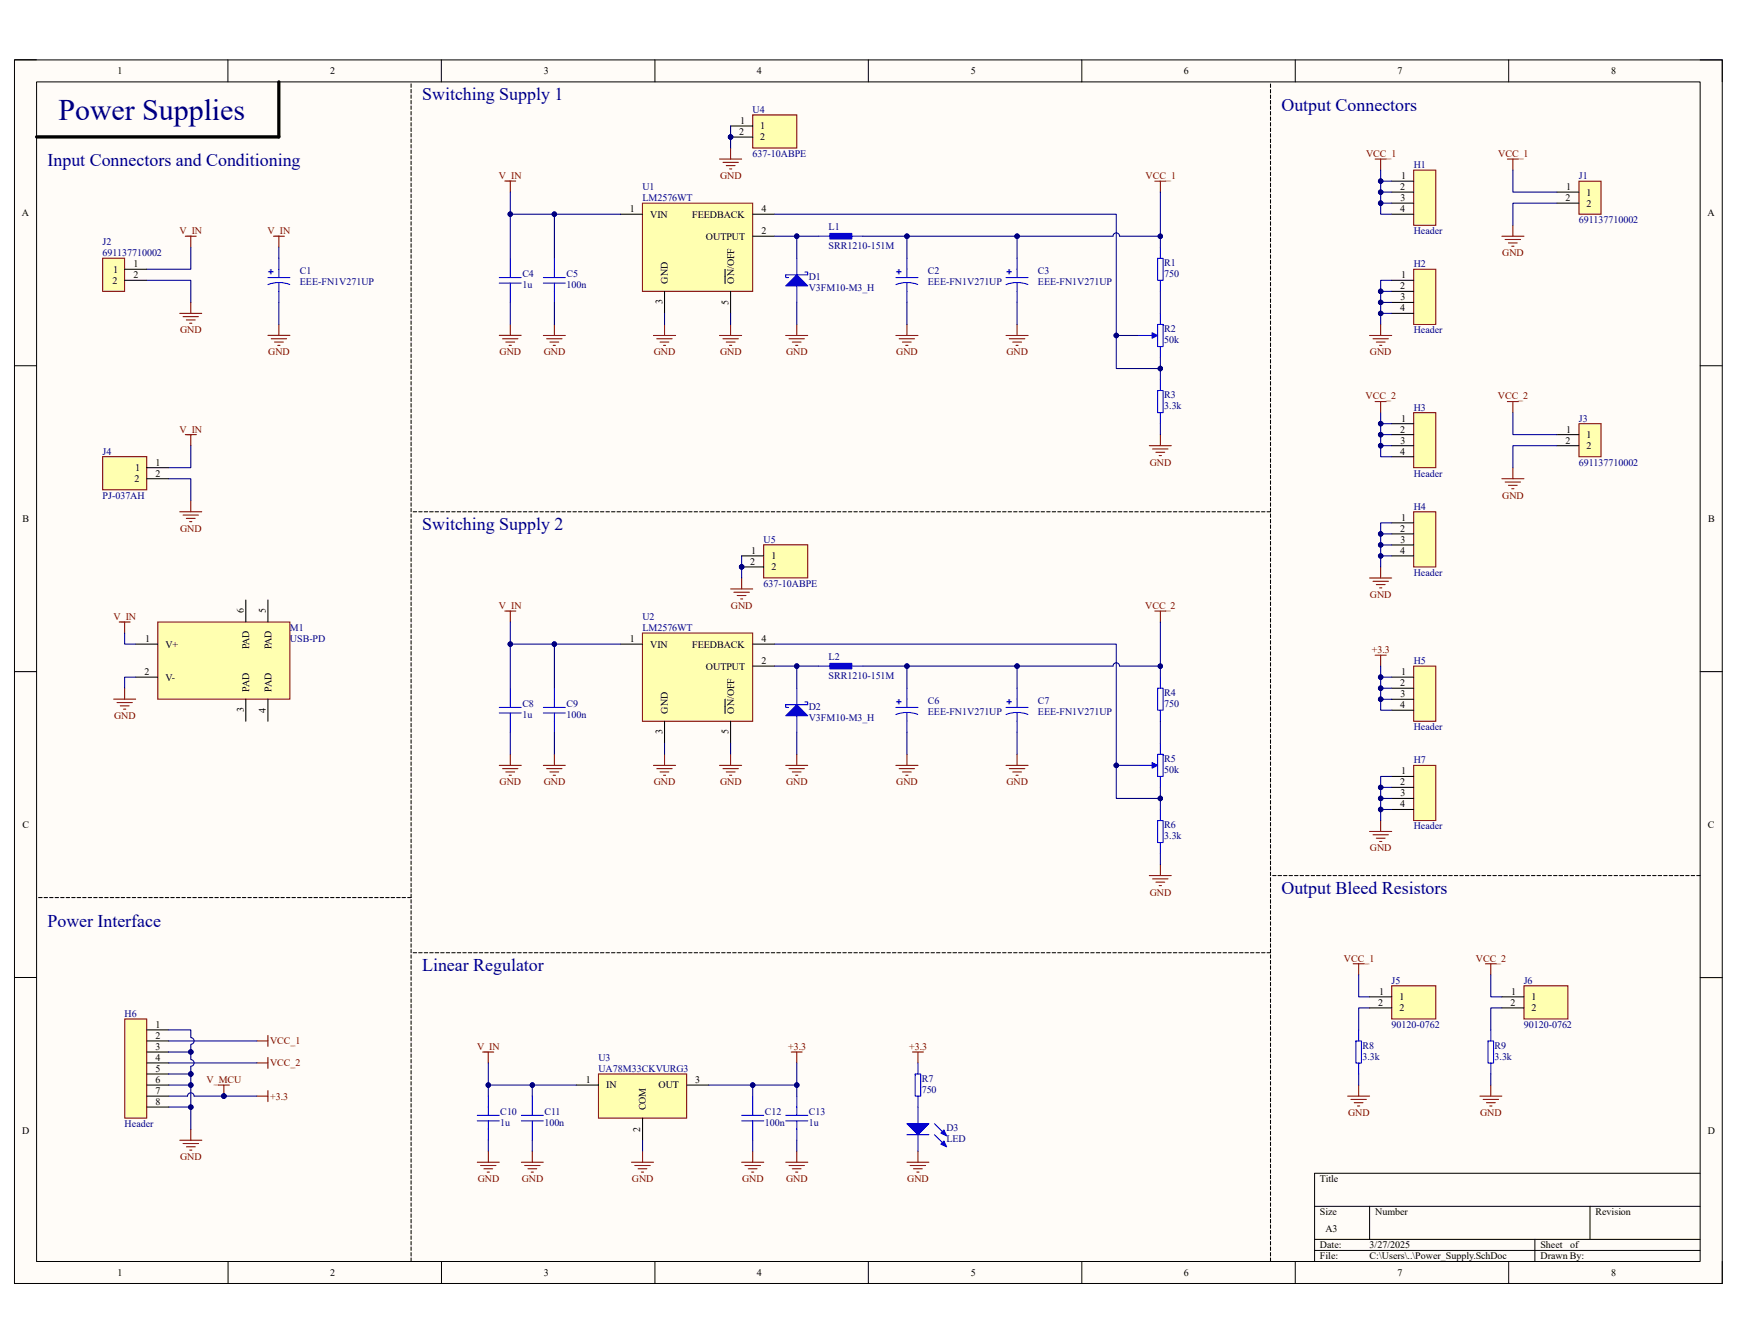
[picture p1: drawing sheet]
<svg xmlns="http://www.w3.org/2000/svg" width="279mm" height="216mm" viewBox="0 0 279 216" stroke-linecap="round" stroke-linejoin="round" font-family="sans-serif">
<defs><g id="words">
<text font-size="4.8" fill="#000080" x="9.4" y="19.2">Power Supplies</text>
<g font-size="2.9" fill="#000080">
<text x="67.9" y="16.1">Switching Supply 1</text>
<text x="206.1" y="17.9">Output Connectors</text>
<text x="7.6" y="26.7">Input Connectors and Conditioning</text>
<text x="67.9" y="85.2">Switching Supply 2</text>
<text x="206.1" y="143.7">Output Bleed Resistors</text>
<text x="7.6" y="149">Power Interface</text>
<text x="67.9" y="156.1">Linear Regulator</text>
</g>
<g font-size="2.1" fill="#00f">
<text x="43" y="44.4">+</text>
<text x="144" y="44.4">+</text>
<text x="161.8" y="44.4">+</text>
<text x="144" y="113.5">+</text>
<text x="161.8" y="113.5">+</text>
</g>
<g font-size="1.6">
<text x="18.9" y="11.9">1</text>
<text x="53.1" y="11.9">2</text>
<text x="87.5" y="11.9">3</text>
<text x="121.8" y="11.9">4</text>
<text x="156.1" y="11.9">5</text>
<text x="190.4" y="11.9">6</text>
<text x="224.8" y="11.9">7</text>
<text x="259.1" y="11.9">8</text>
<text x="118.9" y="21.7">2</text>
<text x="119" y="19.9">1</text>
<text x="122.3" y="20.8">1</text>
<text x="122.3" y="22.6">2</text>
<text x="225.4" y="28.8">1</text>
<text x="3.5" y="34.8">A</text>
<text x="101.3" y="34.1">1</text>
<text x="104.6" y="35">VIN</text>
<text x="111.4" y="35">FEEDBACK</text>
<text x="122.5" y="34.1">4</text>
<text x="225.2" y="30.5">2</text>
<text x="225.2" y="34.1">4</text>
<text x="225.3" y="32.3">3</text>
<text x="251.8" y="32.3">2</text>
<text x="251.9" y="30.5">1</text>
<text x="255.2" y="31.4">1</text>
<text x="255.2" y="33.2">2</text>
<text x="274.7" y="34.8">A</text>
<text x="113.6" y="38.5">OUTPUT</text>
<text x="122.5" y="37.6">2</text>
<text x="18.1" y="45.6">2</text>
<text x="18.2" y="43.8">1</text>
<text x="21.5" y="42.9">1</text>
<text x="21.5" y="44.7">2</text>
<text x="107.4" y="45.6" transform="rotate(-90 107.4 45.6)">GND</text>
<text x="118.1" y="45.6" transform="rotate(-90 118.1 45.6)">ON/OFF</text>
<text x="225.2" y="46.5">2</text>
<text x="225.4" y="44.7">1</text>
<text x="106.6" y="48.9" transform="rotate(-90 106.6 48.9)">3</text>
<text x="117.2" y="49" transform="rotate(-90 117.2 49)">5</text>
<text x="225.2" y="50">4</text>
<text x="225.3" y="48.3">3</text>
<text x="225.2" y="69.5">2</text>
<text x="225.3" y="71.3">3</text>
<text x="225.4" y="67.8">1</text>
<text x="251.8" y="71.3">2</text>
<text x="251.9" y="69.5">1</text>
<text x="255.2" y="70.4">1</text>
<text x="21.6" y="77.5">2</text>
<text x="21.8" y="75.7">1</text>
<text x="25" y="76.6">2</text>
<text x="25" y="74.8">1</text>
<text x="225.2" y="73.1">4</text>
<text x="255.2" y="72.2">2</text>
<text x="3.6" y="83.9">B</text>
<text x="225.4" y="83.7">1</text>
<text x="274.7" y="83.9">B</text>
<text x="120.8" y="89">1</text>
<text x="124.1" y="89.9">1</text>
<text x="225.2" y="85.5">2</text>
<text x="225.2" y="89">4</text>
<text x="225.3" y="87.3">3</text>
<text x="120.7" y="90.8">2</text>
<text x="124.1" y="91.7">2</text>
<text x="39.2" y="98.6" transform="rotate(-90 39.2 98.6)">6</text>
<text x="42.8" y="98.6" transform="rotate(-90 42.8 98.6)">5</text>
<text x="23.3" y="103.2">1</text>
<text x="26.6" y="104.1">V+</text>
<text x="40.1" y="104.4" transform="rotate(-90 40.1 104.4)">PAD</text>
<text x="43.6" y="104.4" transform="rotate(-90 43.6 104.4)">PAD</text>
<text x="101.3" y="103.2">1</text>
<text x="104.6" y="104.1">VIN</text>
<text x="111.4" y="104.1">FEEDBACK</text>
<text x="113.6" y="107.6">OUTPUT</text>
<text x="122.5" y="106.7">2</text>
<text x="122.5" y="103.2">4</text>
<text x="23.2" y="108.5">2</text>
<text x="26.6" y="109.4">V-</text>
<text x="40.1" y="111.2" transform="rotate(-90 40.1 111.2)">PAD</text>
<text x="43.6" y="111.2" transform="rotate(-90 43.6 111.2)">PAD</text>
<text x="225.2" y="110.3">2</text>
<text x="225.2" y="113.8">4</text>
<text x="225.3" y="112.1">3</text>
<text x="225.4" y="108.5">1</text>
<text x="39.2" y="114.5" transform="rotate(-90 39.2 114.5)">3</text>
<text x="42.8" y="114.6" transform="rotate(-90 42.8 114.6)">4</text>
<text x="106.6" y="118" transform="rotate(-90 106.6 118)">3</text>
<text x="107.4" y="114.7" transform="rotate(-90 107.4 114.7)">GND</text>
<text x="117.2" y="118.1" transform="rotate(-90 117.2 118.1)">5</text>
<text x="118.1" y="114.7" transform="rotate(-90 118.1 114.7)">ON/OFF</text>
<text x="225.4" y="124.5">1</text>
<text x="225.2" y="126.2">2</text>
<text x="225.2" y="129.8">4</text>
<text x="225.3" y="128">3</text>
<text x="3.6" y="133.1">C</text>
<text x="274.7" y="133.1">C</text>
<text x="221.7" y="161.7">2</text>
<text x="221.8" y="159.9">1</text>
<text x="225.1" y="160.8">1</text>
<text x="243" y="161.7">2</text>
<text x="243.1" y="159.9">1</text>
<text x="246.4" y="160.8">1</text>
<text x="25" y="165.2">1</text>
<text x="25" y="167">2</text>
<text x="225.1" y="162.6">2</text>
<text x="246.4" y="162.6">2</text>
<text x="25" y="168.8">3</text>
<text x="25" y="170.6">4</text>
<text x="25" y="172.3">5</text>
<text x="25" y="174.1">6</text>
<text x="25" y="175.9">7</text>
<text x="25" y="177.6">8</text>
<text x="94.2" y="174.1">1</text>
<text x="97.5" y="175">IN</text>
<text x="103.9" y="178.5" transform="rotate(-90 103.9 178.5)">COM</text>
<text x="105.9" y="175">OUT</text>
<text x="111.8" y="174.1">3</text>
<text x="3.6" y="182.3">D</text>
<text x="103" y="181.9" transform="rotate(-90 103 181.9)">2</text>
<text x="274.7" y="182.3">D</text>
<text x="212.3" y="190">Title</text>
<text x="212.3" y="195.4">Size</text>
<text x="221.2" y="195.4">Number</text>
<text x="256.6" y="195.4">Revision</text>
<text x="212.3" y="200.7">Date:</text>
<text x="212.3" y="202.5">File:</text>
<text x="213.2" y="198">A3</text>
<text x="220.3" y="200.7">3/27/2025</text>
<text x="220.3" y="202.5">C:\Users\..\Power_Supply.SchDoc</text>
<text x="247.8" y="200.7">Sheet</text>
<text x="247.8" y="202.5">Drawn By:</text>
<text x="252.6" y="200.7">of</text>
<text x="18.9" y="205.1">1</text>
<text x="53.1" y="205.1">2</text>
<text x="87.5" y="205.1">3</text>
<text x="121.8" y="205.1">4</text>
<text x="156.1" y="205.1">5</text>
<text x="190.4" y="205.1">6</text>
<text x="224.8" y="205.1">7</text>
<text x="259.1" y="205.1">8</text>
</g>
<g font-size="1.6" fill="#000080">
<text x="121.1" y="18.1">U4</text>
<text x="121.1" y="25.2">637-10ABPE</text>
<text x="227.4" y="27">H1</text>
<text x="254" y="28.8">J1</text>
<text x="103.3" y="30.5">U1</text>
<text x="103.3" y="32.3">LM2576WT</text>
<text x="254" y="35.9">691137710002</text>
<text x="16.5" y="39.4">J2</text>
<text x="16.5" y="41.2">691137710002</text>
<text x="133.3" y="37">L1</text>
<text x="133.3" y="40">SRR1210-151M</text>
<text x="227.4" y="37.6">Header</text>
<text x="48.2" y="44.1">C1</text>
<text x="48.2" y="45.9">EEE-FN1V271UP</text>
<text x="84" y="44.6">C4</text>
<text x="84" y="46.3">1u</text>
<text x="91.1" y="44.6">C5</text>
<text x="91.1" y="46.3">100n</text>
<text x="130.1" y="45">D1</text>
<text x="130.1" y="46.8">V3FM10-M3_H</text>
<text x="149.2" y="44.1">C2</text>
<text x="149.2" y="45.9">EEE-FN1V271UP</text>
<text x="167" y="44.1">C3</text>
<text x="167" y="45.9">EEE-FN1V271UP</text>
<text x="187.3" y="42.8">R1</text>
<text x="187.3" y="44.6">750</text>
<text x="227.4" y="42.9">H2</text>
<text x="187.3" y="53.4">R2</text>
<text x="227.4" y="53.6">Header</text>
<text x="187.3" y="55.2">50k</text>
<text x="187.3" y="64.1">R3</text>
<text x="187.3" y="65.8">3.3k</text>
<text x="227.4" y="66">H3</text>
<text x="254" y="67.8">J3</text>
<text x="16.5" y="73.1">J4</text>
<text x="227.4" y="76.6">Header</text>
<text x="254" y="74.8">691137710002</text>
<text x="16.5" y="80.2">PJ-037AH</text>
<text x="227.4" y="81.9">H4</text>
<text x="122.8" y="87.3">U5</text>
<text x="122.8" y="94.3">637-10ABPE</text>
<text x="227.4" y="92.6">Header</text>
<text x="46.6" y="101.4">M1</text>
<text x="103.3" y="99.7">U2</text>
<text x="103.3" y="101.4">LM2576WT</text>
<text x="46.6" y="103.2">USB-PD</text>
<text x="133.3" y="106.1">L2</text>
<text x="227.4" y="106.7">H5</text>
<text x="84" y="113.7">C8</text>
<text x="91.1" y="113.7">C9</text>
<text x="133.3" y="109.1">SRR1210-151M</text>
<text x="149.2" y="113.2">C6</text>
<text x="167" y="113.2">C7</text>
<text x="187.3" y="111.9">R4</text>
<text x="187.3" y="113.7">750</text>
<text x="84" y="115.4">1u</text>
<text x="91.1" y="115.4">100n</text>
<text x="130.1" y="114.1">D2</text>
<text x="130.1" y="115.9">V3FM10-M3_H</text>
<text x="149.2" y="115">EEE-FN1V271UP</text>
<text x="167" y="115">EEE-FN1V271UP</text>
<text x="227.4" y="117.4">Header</text>
<text x="187.3" y="122.5">R5</text>
<text x="187.3" y="124.3">50k</text>
<text x="227.4" y="122.7">H7</text>
<text x="187.3" y="133.2">R6</text>
<text x="187.3" y="134.9">3.3k</text>
<text x="227.4" y="133.3">Header</text>
<text x="223.8" y="158.1">J5</text>
<text x="245.1" y="158.1">J6</text>
<text x="20" y="163.5">H6</text>
<text x="223.8" y="165.2">90120-0762</text>
<text x="245.1" y="165.2">90120-0762</text>
<text x="96.2" y="170.6">U3</text>
<text x="96.2" y="172.3">UA78M33CKVURG3</text>
<text x="148.3" y="173.9">R7</text>
<text x="219.2" y="168.6">R8</text>
<text x="219.2" y="170.4">3.3k</text>
<text x="240.4" y="168.6">R9</text>
<text x="240.4" y="170.4">3.3k</text>
<text x="80.5" y="179.2">C10</text>
<text x="87.6" y="179.2">C11</text>
<text x="123" y="179.2">C12</text>
<text x="130.1" y="179.2">C13</text>
<text x="148.3" y="175.7">750</text>
<text x="20" y="181.2">Header</text>
<text x="80.5" y="181">1u</text>
<text x="87.6" y="181">100n</text>
<text x="123" y="181">100n</text>
<text x="130.1" y="181">1u</text>
<text x="152.3" y="181.9">D3</text>
<text x="152.3" y="183.7">LED</text>
</g>
<g font-size="1.6" fill="#800000">
<text x="80.3" y="28.8">V_IN</text>
<text x="115.8" y="28.8">GND</text>
<text x="184.3" y="28.8">VCC_1</text>
<text x="219.7" y="25.2">VCC_1</text>
<text x="241" y="25.2">VCC_1</text>
<text x="28.9" y="37.6">V_IN</text>
<text x="43.1" y="37.6">V_IN</text>
<text x="241.6" y="41.2">GND</text>
<text x="29" y="53.6">GND</text>
<text x="43.2" y="57.1">GND</text>
<text x="80.4" y="57.1">GND</text>
<text x="87.5" y="57.1">GND</text>
<text x="105.2" y="57.1">GND</text>
<text x="115.8" y="57.1">GND</text>
<text x="126.4" y="57.1">GND</text>
<text x="144.2" y="57.1">GND</text>
<text x="161.9" y="57.1">GND</text>
<text x="220.4" y="57.1">GND</text>
<text x="219.7" y="64.2">VCC_2</text>
<text x="240.9" y="64.2">VCC_2</text>
<text x="28.9" y="69.5">V_IN</text>
<text x="184.9" y="74.8">GND</text>
<text x="241.6" y="80.2">GND</text>
<text x="29" y="85.5">GND</text>
<text x="18.2" y="99.7">V_IN</text>
<text x="80.3" y="97.9">V_IN</text>
<text x="117.6" y="97.9">GND</text>
<text x="184.2" y="97.9">VCC_2</text>
<text x="220.4" y="96.1">GND</text>
<text x="220.7" y="105">+3.3</text>
<text x="18.4" y="115.6">GND</text>
<text x="80.4" y="126.2">GND</text>
<text x="87.5" y="126.2">GND</text>
<text x="105.2" y="126.2">GND</text>
<text x="115.8" y="126.2">GND</text>
<text x="126.4" y="126.2">GND</text>
<text x="144.2" y="126.2">GND</text>
<text x="161.9" y="126.2">GND</text>
<text x="220.4" y="136.9">GND</text>
<text x="184.9" y="144">GND</text>
<text x="216.2" y="154.6">VCC_1</text>
<text x="237.4" y="154.6">VCC_2</text>
<text x="43.4" y="167.9">VCC_1</text>
<text x="43.4" y="171.4">VCC_2</text>
<text x="76.7" y="168.8">V_IN</text>
<text x="126.8" y="168.8">+3.3</text>
<text x="146.3" y="168.8">+3.3</text>
<text x="33.2" y="174.1">V_MCU</text>
<text x="43.4" y="176.8">+3.3</text>
<text x="216.8" y="179.4">GND</text>
<text x="238.1" y="179.4">GND</text>
<text x="29" y="186.5">GND</text>
<text x="76.8" y="190">GND</text>
<text x="83.9" y="190">GND</text>
<text x="101.6" y="190">GND</text>
<text x="119.4" y="190">GND</text>
<text x="126.4" y="190">GND</text>
<text x="145.9" y="190">GND</text>
</g>
</g></defs>
<path d="M2.3 9.6h274.7v196.7h-274.7z" fill="#fffcf8"/>
<path d="M2.3 9.6h274.7v196.7h-274.7z" fill="none" stroke="#000" stroke-width=".16"/>
<path d="M5.9 13.2h267.6v189.6h-267.6z" fill="#fffcf8"/>
<g fill="none" stroke="#000" stroke-width=".16">
<path d="M2.3 9.6h3.6M5.9 13.2h267.6v189.6h-267.6zM36.7 9.6v3.6M71 9.6v3.6M105.3 9.6v3.6M139.7 9.6v3.6M174 9.6v3.6M208.3 9.6v3.6M242.7 9.6v3.6M273.5 9.6h3.5v3.6M2.3 58.8h3.6M273.5 58.8h3.5"/>
<path d="M2.3 108h3.6M273.5 108h3.5M2.3 157.1h3.6M273.5 157.2h3.5M211.5 193.9h62M211.5 199.2h62M220.3 193.9v5.3M246.9 199.2v3.6M255.8 193.9v5.3M273.5 188.6h-62v14.2M36.7 202.8v3.5M71 202.8v3.5"/>
<path d="M105.3 202.8v3.5M139.7 202.8v3.5M174 202.8v3.5M208.3 202.8v3.5M211.5 201h62M242.7 202.8v3.5M277 202.8v3.5"/>
</g>
<path d="M16.5 41.5h3.5v5.3h-3.5z" fill="#ffffb0"/>
<path d="M16.5 41.5h3.5v5.3h-3.5z" fill="none" stroke="#800000" stroke-width=".16"/>
<path d="M20 43.3h3.6M20 45.1h3.6" fill="none" stroke="#000" stroke-width=".17"/>
<path d="M29.8 38h1.8M30.7 38v1.8M28.9 50.4h3.5M29.4 50.9h2.5M30 51.4h1.4M30.5 52h.4M30.7 48.6v1.8" fill="none" stroke="#800000" stroke-width=".17"/>
<path d="M16.5 73.4h7.1v5.3h-7.1z" fill="#ffffb0"/>
<path d="M16.5 73.4h7.1v5.3h-7.1zM29.8 69.9h1.8M30.7 69.9v1.7M28.9 82.3h3.5M29.4 82.8h2.5M30 83.3h1.4M30.5 83.9h.4M30.7 80.5v1.8" fill="none" stroke="#800000" stroke-width=".17"/>
<path d="M23.6 75.2h3.5M23.6 77h3.5" fill="none" stroke="#000" stroke-width=".17"/>
<path d="M254 29.1h3.5v5.3h-3.5z" fill="#ffffb0"/>
<path d="M254 29.1h3.5v5.3h-3.5z" fill="none" stroke="#800000" stroke-width=".16"/>
<path d="M250.4 30.9h3.6M250.4 32.7h3.6" fill="none" stroke="#000" stroke-width=".17"/>
<path d="M241.6 38h3.5M242.1 38.5h2.5M242.5 25.6h1.7M242.6 39.1h1.5M243.2 39.6h.3M243.4 25.6v1.7M243.4 36.2v1.8" fill="none" stroke="#800000" stroke-width=".17"/>
<path d="M254 68.1h3.5v5.3h-3.5z" fill="#ffffb0"/>
<path d="M254 68.1h3.5v5.3h-3.5z" fill="none" stroke="#800000" stroke-width=".16"/>
<path d="M250.4 69.9h3.6M250.4 71.6h3.6" fill="none" stroke="#000" stroke-width=".17"/>
<path d="M241.6 77h3.5M242.1 77.5h2.5M242.5 64.6h1.7M242.6 78h1.5M243.2 78.6h.3M243.4 64.6v1.7M243.4 75.2v1.8" fill="none" stroke="#800000" stroke-width=".17"/>
<path d="M44.9 13.2v8.8h-39" fill="none" stroke="#000" stroke-width=".53"/>
<path d="M96.3 172.7h14.1v7h-14.1z" fill="#ffffb0"/>
<g fill="none" stroke="#800000" stroke-width=".17">
<path d="M105.1 123h3.6M105.6 123.6h2.5M106.2 124.1h1.4M106.7 124.6h.4M106.9 121.3v1.7M115.7 123h3.6M116.3 123.6h2.5M116.8 124.1h1.4M117.3 124.6h.4M117.5 121.3v1.7M77.6 169.1h1.8M78.5 169.1v1.8"/>
<path d="M96.3 172.7h14.1v7h-14.1zM127.3 169.1h1.7M128.2 169.1v1.8M76.8 186.8h3.5M77.3 187.4h2.5M77.8 187.9h1.4M78.4 188.4h.3M78.5 185.1v1.7M83.9 186.8h3.5M84.4 187.4h2.5M84.9 187.9h1.4M85.4 188.4h.4"/>
<path d="M85.6 185.1v1.7M101.6 186.8h3.5M102.1 187.4h2.5M102.6 187.9h1.5M103.2 188.4h.3M103.4 185.1v1.7M119.3 186.8h3.6M119.8 187.4h2.5M120.4 187.9h1.4M120.9 188.4h.3M121.1 185.1v1.7M126.4 186.8h3.5"/>
<path d="M126.9 187.4h2.5M127.4 187.9h1.5M128 188.4h.3M128.2 185.1v1.7"/>
</g>
<path d="M92.7 174.4h3.6M103.4 179.7v3.6M110.4 174.4h3.6" fill="none" stroke="#000" stroke-width=".17"/>
<g fill="none" stroke="#00f" stroke-width=".17">
<path d="M76.8 179.3h3.5M78.5 176.2v3.1M83.9 179.3h3.5M85.6 176.2v3.1M119.3 179.3h3.6M121.1 176.2v3.1M126.4 179.3h3.5M128.2 176.2v3.1M76.8 180.2h3.5M78.5 180.2v3.1M83.9 180.2h3.5M85.6 180.2v3.1"/>
<path d="M119.3 180.2h3.6M121.1 180.2v3.1M126.4 180.2h3.5M128.2 180.2v3.1"/>
</g>
<path d="M103.3 101.8h17.8v14.2h-17.8z" fill="#ffffb0"/>
<path d="M103.3 101.8h17.8v14.2h-17.8z" fill="none" stroke="#800000" stroke-width=".16"/>
<path d="M99.8 103.5h3.5M106.9 116v3.5M116.6 112.4v2.3M117.5 116v3.5M121.1 103.5h3.5M121.1 107.1h3.5" fill="none" stroke="#000" stroke-width=".17"/>
<path d="M126.4 115.1l1.8-1.8 1.7 1.8z" fill="#00f"/>
<path d="M126.4 115.1l1.8-1.8 1.7 1.8zM128.2 110.6v7.1M129.5 112.8h.4v.5h-3.5v.4h.4M131.7 107.1h1.8M137 107.1h1.8" fill="none" stroke="#00f" stroke-width=".17"/>
<path d="M133.5 106.6h3.5v.9h-3.5z" fill="#00f"/>
<g fill="none" stroke="#00f" stroke-width=".17">
<path d="M133.5 106.6h3.5v.9h-3.5zM144.1 113.7h3.6M145.9 110.6v3.1M145.9 114.6v3.1M147.6 114.9a4.8 4.8 0 0 0-3.5 0M161.8 113.7h3.6M163.6 110.6v3.1M163.6 114.6v3.1M165.3 114.9a4.8 4.8 0 0 0-3.5 0M186.2 110.6h.1M186.2 110.6h.9v3.6h-.9zM186.6 108.9v1.7"/>
<path d="M186.6 114.2v1.8M186.6 119.5v1.8M183.1 123h1.8M186.2 131.9h.1M186.2 131.9h.9v3.5h-.9zM186.2 121.3h.9v3.5h-.9zM186.6 124.8v1.8M186.6 130.1v1.8M186.6 135.4v1.8M187.1 121.3h.1"/>
</g>
<g fill="none" stroke="#800000" stroke-width=".17">
<path d="M80.3 123h3.5M80.8 123.6h2.5M81.4 124.1h1.4M81.9 124.6h.4M82.1 121.3v1.7M126.4 123h3.5M126.9 123.6h2.5M127.4 124.1h1.5M128 124.6h.3M128.2 121.3v1.7M144.1 123h3.6M144.6 123.6h2.5"/>
<path d="M145.2 124.1h1.4M145.7 124.6h.4M145.9 121.3v1.7M161.8 123h3.6M162.3 123.6h2.5M162.9 124.1h1.4M163.4 124.6h.4M163.6 121.3v1.7M186.6 139v1.8M184.9 140.8h3.5M185.4 141.3h2.5M185.9 141.8h1.4"/>
<path d="M186.5 142.4h.3"/>
</g>
<path d="M185.3 122.6l.9 .4-.9 .5z" fill="#00f"/>
<g fill="none" stroke="#00f" stroke-width=".17">
<path d="M43.1 44.6h3.5M44.9 41.5v3.1M44.9 45.5v3.1M46.6 45.7a4.7 4.7 0 0 0-3.5 .1M80.3 113.7h3.5M80.3 114.6h3.5M82.1 110.6v3.1M82.1 114.6v3.1M87.4 113.7h3.5M87.4 114.6h3.5M89.2 110.6v3.1M89.2 114.6v3.1"/>
<path d="M184.9 123h.4M185.3 122.6l.9 .4-.9 .5z"/>
</g>
<g fill="none" stroke="#800000" stroke-width=".17">
<path d="M44 38h1.7M44.9 38v1.8M43.1 53.9h3.5M43.6 54.5h2.5M44.2 55h1.4M44.7 55.5h.3M44.9 52.2v1.7M105.1 53.9h3.6M105.6 54.5h2.5M106.2 55h1.4M106.7 55.5h.4M106.9 52.2v1.7"/>
<path d="M115.7 53.9h3.6M116.3 54.5h2.5M116.8 55h1.4M117.3 55.5h.4M117.5 52.2v1.7M81.2 98.2h1.8M82.1 98.2v1.8M185.8 98.2h1.7M186.6 98.2v1.8M87.4 123h3.5M87.9 123.6h2.5M88.5 124.1h1.4"/>
<path d="M89 124.6h.3M89.2 121.3v1.7"/>
</g>
<path d="M103.3 32.7h17.8v14.1h-17.8z" fill="#ffffb0"/>
<path d="M103.3 32.7h17.8v14.1h-17.8z" fill="none" stroke="#800000" stroke-width=".16"/>
<path d="M99.8 34.4h3.5M121.1 34.4h3.5M121.1 38h3.5M106.9 46.8v3.6M116.6 43.3v2.3M117.5 46.8v3.6" fill="none" stroke="#000" stroke-width=".17"/>
<path d="M126.4 46l1.8-1.8 1.7 1.8z" fill="#00f"/>
<path d="M131.7 38h1.8M137 38h1.8M126.4 46l1.8-1.8 1.7 1.8zM128.2 41.5v7.1M129.5 43.7h.4v.5h-3.5v.4h.4" fill="none" stroke="#00f" stroke-width=".17"/>
<path d="M133.5 37.5h3.5v.9h-3.5z" fill="#00f"/>
<g fill="none" stroke="#00f" stroke-width=".17">
<path d="M133.5 37.5h3.5v.9h-3.5zM186.6 39.8v1.7M144.1 44.6h3.6M145.9 41.5v3.1M145.9 45.5v3.1M147.6 45.7a4.7 4.7 0 0 0-3.5 .1M161.8 44.6h3.6M163.6 41.5v3.1M163.6 45.5v3.1M165.3 45.7a4.7 4.7 0 0 0-3.5 .1M183.1 53.9h1.8M186.2 41.5h.1"/>
<path d="M186.2 41.5h.9v3.6h-.9zM186.2 52.2h.9v3.5h-.9zM186.6 45.1v1.7M186.6 50.4v1.8M186.6 55.7v1.8M187.1 52.2h.1M186.2 62.8h.1M186.2 62.8h.9v3.5h-.9zM186.6 61v1.8M186.6 66.3v1.8"/>
</g>
<g fill="none" stroke="#800000" stroke-width=".17">
<path d="M80.3 53.9h3.5M80.8 54.5h2.5M81.4 55h1.4M81.9 55.5h.4M82.1 52.2v1.7M126.4 53.9h3.5M126.9 54.5h2.5M127.4 55h1.5M128 55.5h.3M128.2 52.2v1.7M144.1 53.9h3.6M144.6 54.5h2.5"/>
<path d="M145.2 55h1.4M145.7 55.5h.4M145.9 52.2v1.7M161.8 53.9h3.6M162.3 54.5h2.5M162.9 55h1.4M163.4 55.5h.4M163.6 52.2v1.7M184.9 71.6h3.5M185.4 72.2h2.5M185.9 72.7h1.4M186.5 73.2h.3"/>
<path d="M186.6 69.9v1.7"/>
</g>
<path d="M185.3 53.5l.9 .4-.9 .5z" fill="#00f"/>
<path d="M80.3 44.6h3.5M80.3 45.5h3.5M82.1 41.5v3.1M82.1 45.5v3.1M87.4 44.6h3.5M87.4 45.5h3.5M89.2 41.5v3.1M89.2 45.5v3.1M184.9 53.9h.4M185.3 53.5l.9 .4-.9 .5z" fill="none" stroke="#00f" stroke-width=".17"/>
<path d="M81.2 29.1h1.8M82.1 29.1v1.8M185.8 29.1h1.7M186.6 29.1v1.8M87.4 53.9h3.5M87.9 54.5h2.5M88.5 55h1.4M89 55.5h.3M89.2 52.2v1.7" fill="none" stroke="#800000" stroke-width=".17"/>
<g fill="none" stroke="#000" stroke-width=".17">
<path d="M66.1 13.5v.6M66.1 14.4v.5M66.1 15.3v.5M66.1 16.2v.5M66.1 17v.6M66.1 17.9v.6M66.1 18.8v.6M66.1 19.7v.6M204.4 13.5v.6M204.4 14.4v.5M204.4 15.3v.5M204.4 16.2v.5"/>
<path d="M204.4 17v.6M204.4 17.9v.6M204.4 18.8v.6M204.4 19.7v.6M66.1 20.6v.5M66.1 21.5v.5M66.1 22.4v.5M66.1 23.2v.6M66.1 24.1v.6M66.1 25v.6M66.1 25.9v.6M66.1 26.8v.5"/>
<path d="M66.1 27.7v.5M66.1 28.6v.5M66.1 29.4v.6M66.1 30.3v.6M66.1 31.2v.6M66.1 32.1v.6M66.1 33v.5M66.1 33.9v.5M66.1 34.8v.5M66.1 35.6v.6M66.1 36.5v.6M66.1 37.4v.6"/>
<path d="M66.1 38.3v.6M66.1 39.2v.6M204.4 20.6v.5M204.4 21.5v.5M204.4 22.4v.5M204.4 23.2v.6M204.4 24.1v.6M204.4 25v.6M204.4 25.9v.6M204.4 26.8v.5M204.4 27.7v.5M204.4 28.6v.5"/>
<path d="M204.4 29.4v.6M204.4 30.3v.6M204.4 31.2v.6M204.4 32.1v.6M204.4 33v.5M204.4 33.9v.5M204.4 34.8v.5M204.4 35.6v.6M204.4 36.5v.6M204.4 37.4v.6M204.4 38.3v.6M204.4 39.2v.6"/>
<path d="M66.1 40.1v.5M66.1 41v.5M66.1 41.8v.6M66.1 42.7v.6M66.1 43.6v.6M66.1 44.5v.6M66.1 45.4v.6M66.1 46.3v.5M66.1 47.2v.5M66.1 48v.6M66.1 48.9v.6M66.1 49.8v.6"/>
<path d="M66.1 50.7v.6M66.1 51.6v.6M66.1 52.5v.5M66.1 53.4v.5M66.1 54.3v.5M66.1 55.1v.6M66.1 56v.6M66.1 56.9v.6M66.1 57.8v.6M66.1 58.7v.5M66.1 59.6v.5M204.4 40.1v.5"/>
<path d="M204.4 41v.5M204.4 41.8v.6M204.4 42.7v.6M204.4 43.6v.6M204.4 44.5v.6M204.4 45.4v.6M204.4 46.3v.5M204.4 47.2v.5M204.4 48v.6M204.4 48.9v.6M204.4 49.8v.6M204.4 50.7v.6"/>
<path d="M204.4 51.6v.6M204.4 52.5v.5M204.4 53.4v.5M204.4 54.3v.5M204.4 55.1v.6M204.4 56v.6M204.4 56.9v.6M204.4 57.8v.6M204.4 58.7v.5M204.4 59.6v.5M66.1 60.5v.5M66.1 61.3v.6"/>
<path d="M66.1 62.2v.6M66.1 63.1v.6M66.1 64v.6M66.1 64.9v.5M66.1 65.8v.5M66.1 66.7v.5M66.1 67.5v.6M66.1 68.4v.6M66.1 69.3v.6M66.1 70.2v.6M66.1 71.1v.5M66.1 72v.5"/>
<path d="M66.1 72.9v.5M66.1 73.7v.6M66.1 74.6v.6M66.1 75.5v.6M66.1 76.4v.6M66.1 77.3v.6M66.1 78.2v.5M66.1 79.1v.5M66.1 79.9v.6M204.4 60.5v.5M204.4 61.3v.6M204.4 62.2v.6"/>
<path d="M204.4 63.1v.6M204.4 64v.6M204.4 64.9v.5M204.4 65.8v.5M204.4 66.7v.5M204.4 67.5v.6M204.4 68.4v.6M204.4 69.3v.6M204.4 70.2v.6M204.4 71.1v.5M204.4 72v.5M204.4 72.9v.5"/>
<path d="M204.4 73.7v.6M204.4 74.6v.6M204.4 75.5v.6M204.4 76.4v.6M204.4 77.3v.6M204.4 78.2v.5M204.4 79.1v.5M204.4 79.9v.6M66.1 80.8v.6M66.1 81.7v.6M66.1 82.6v.6M66.1 83.5v.6"/>
<path d="M66.1 84.4v.5M66.1 85.3v.5M66.1 86.1v.6M66.1 87v.6M66.1 87.9v.6M66.1 88.8v.6M66.1 89.7v.6M66.1 90.6v.5M66.1 91.5v.5M66.1 92.4v.5M66.1 93.2v.6M66.1 94.1v.6"/>
<path d="M66.1 95v.6M66.1 95.9v.6M66.1 96.8v.5M66.1 97.7v.5M66.1 98.6v.5M66.1 99.4v.6M66.5 82.3h.5M67.4 82.3h.5M68.2 82.3h.6M69.1 82.3h.6M70 82.3h.5M70.9 82.3h.5"/>
<path d="M71.8 82.3h.5M72.7 82.3h.5M73.6 82.3h.5M74.4 82.3h.6M75.3 82.3h.6M76.2 82.3h.6M77.1 82.3h.5M78 82.3h.5M78.9 82.3h.5M79.8 82.3h.5M80.6 82.3h.6M81.5 82.3h.6"/>
<path d="M82.4 82.3h.6M83.3 82.3h.5M84.2 82.3h.5M85.1 82.3h.5M86 82.3h.5M86.8 82.3h.6M87.7 82.3h.6M88.6 82.3h.6M89.5 82.3h.6M90.4 82.3h.5M91.3 82.3h.5M92.2 82.3h.5"/>
<path d="M93 82.3h.6M93.9 82.3h.6M94.8 82.3h.6M95.7 82.3h.6M96.6 82.3h.5M97.5 82.3h.5M98.4 82.3h.5M99.3 82.3h.5M100.1 82.3h.6M101 82.3h.6M101.9 82.3h.6M102.8 82.3h.5"/>
<path d="M103.7 82.3h.5M104.6 82.3h.5M105.5 82.3h.5M106.3 82.3h.6M107.2 82.3h.6M108.1 82.3h.6M109 82.3h.5M109.9 82.3h.5M110.8 82.3h.5M111.7 82.3h.5M112.5 82.3h.6M113.4 82.3h.6"/>
<path d="M114.3 82.3h.6M115.2 82.3h.5M116.1 82.3h.5M117 82.3h.5M117.9 82.3h.5M118.7 82.3h.6M119.6 82.3h.6M120.5 82.3h.6M121.4 82.3h.6M122.3 82.3h.5M123.2 82.3h.5M124.1 82.3h.5"/>
<path d="M124.9 82.3h.6M125.8 82.3h.6M126.7 82.3h.6M127.6 82.3h.6M128.5 82.3h.5M129.4 82.3h.5M130.3 82.3h.5M131.1 82.3h.6M132 82.3h.6M132.9 82.3h.6M133.8 82.3h.6M134.7 82.3h.5"/>
<path d="M135.6 82.3h.5M136.5 82.3h.5M137.4 82.3h.5M138.2 82.3h.6M139.1 82.3h.6M140 82.3h.6M140.9 82.3h.5M141.8 82.3h.5M142.7 82.3h.5M143.6 82.3h.5M144.4 82.3h.6M145.3 82.3h.6"/>
<path d="M146.2 82.3h.6M147.1 82.3h.6M148 82.3h.5M148.9 82.3h.5M149.8 82.3h.5M150.6 82.3h.6M151.5 82.3h.6M152.4 82.3h.6M153.3 82.3h.6M154.2 82.3h.5M155.1 82.3h.5M156 82.3h.5"/>
<path d="M156.8 82.3h.6M157.7 82.3h.6M158.6 82.3h.6M159.5 82.3h.6M160.4 82.3h.5M161.3 82.3h.5M162.2 82.3h.5M163 82.3h.6M163.9 82.3h.6M164.8 82.3h.6M165.7 82.3h.6M166.6 82.3h.5"/>
<path d="M167.5 82.3h.5M168.4 82.3h.5M169.2 82.3h.6M170.1 82.3h.6M171 82.3h.6M171.9 82.3h.6M172.8 82.3h.6M173.7 82.3h.5M174.6 82.3h.5M175.5 82.3h.5M176.3 82.3h.6M177.2 82.3h.6"/>
<path d="M178.1 82.3h.6M179 82.3h.6M179.9 82.3h.5M180.8 82.3h.5M181.7 82.3h.5M182.5 82.3h.6M183.4 82.3h.6M184.3 82.3h.6M185.2 82.3h.6M186.1 82.3h.5M187 82.3h.5M187.9 82.3h.5"/>
<path d="M188.7 82.3h.6M189.6 82.3h.6M190.5 82.3h.6M191.4 82.3h.6M192.3 82.3h.5M193.2 82.3h.5M194.1 82.3h.5M194.9 82.3h.6M195.8 82.3h.6M196.7 82.3h.6M197.6 82.3h.6M198.5 82.3h.6"/>
<path d="M199.4 82.3h.5M200.3 82.3h.5M201.1 82.3h.6M202 82.3h.6M202.9 82.3h.6M204.4 80.8v.6M204.4 81.7v.6h-.6M204.4 82.6v.6M204.4 83.5v.6M204.4 84.4v.5M204.4 85.3v.5M204.4 86.2v.5"/>
<path d="M204.4 87v.6M204.4 87.9v.6M204.4 88.8v.6M204.4 89.7v.6M204.4 90.6v.5M204.4 91.5v.5M204.4 92.4v.5M204.4 93.2v.6M204.4 94.1v.6M204.4 95v.6M204.4 95.9v.6M204.4 96.8v.5"/>
<path d="M204.4 97.7v.5M204.4 98.6v.5M204.4 99.4v.6M66.1 100.3v.6M66.1 101.2v.6M66.1 102.1v.6M66.1 103v.5M66.1 103.9v.5M66.1 104.8v.5M66.1 105.6v.6M66.1 106.5v.6M66.1 107.4v.6"/>
<path d="M66.1 108.3v.6M66.1 109.2v.5M66.1 110.1v.5M66.1 111v.5M66.1 111.8v.6M66.1 112.7v.6M66.1 113.6v.6M66.1 114.5v.6M66.1 115.4v.6M66.1 116.3v.5M66.1 117.2v.5M66.1 118v.6"/>
<path d="M66.1 118.9v.6M66.1 119.8v.6M204.4 100.3v.6M204.4 101.2v.6M204.4 102.1v.6M204.4 103v.5M204.4 103.9v.5M204.4 104.8v.5M204.4 105.6v.6M204.4 106.5v.6M204.4 107.4v.6M204.4 108.3v.6"/>
<path d="M204.4 109.2v.5M204.4 110.1v.5M204.4 111v.5M204.4 111.8v.6M204.4 112.7v.6M204.4 113.6v.6M204.4 114.5v.6M204.4 115.4v.6M204.4 116.3v.5M204.4 117.2v.5M204.4 118.1v.5M204.4 118.9v.6"/>
<path d="M204.4 119.8v.6M66.1 120.7v.6M66.1 121.6v.6M66.1 122.5v.5M66.1 123.4v.5M66.1 124.2v.6M66.1 125.1v.6M66.1 126v.6M66.1 126.9v.6M66.1 127.8v.6M66.1 128.7v.5M66.1 129.6v.5"/>
<path d="M66.1 130.5v.5M66.1 131.3v.6M66.1 132.2v.6M66.1 133.1v.6M66.1 134v.6M66.1 134.9v.5M66.1 135.8v.5M66.1 136.7v.5M66.1 137.5v.6M66.1 138.4v.6M66.1 139.3v.6M204.4 120.7v.6"/>
<path d="M204.4 121.6v.6M204.4 122.5v.5M204.4 123.4v.5M204.4 124.3v.5M204.4 125.1v.6M204.4 126v.6M204.4 126.9v.6M204.4 127.8v.6M204.4 128.7v.5M204.4 129.6v.5M204.4 130.5v.5M204.4 131.3v.6"/>
<path d="M204.4 132.2v.6M204.4 133.1v.6M204.4 134v.6M204.4 134.9v.5M204.4 135.8v.5M204.4 136.7v.5M204.4 137.5v.6M204.4 138.4v.6M204.4 139.3v.6M6.2 144.3h.6M7.1 144.3h.5M8 144.3h.5"/>
<path d="M8.9 144.3h.5M9.8 144.3h.5M10.6 144.3h.6M11.5 144.3h.6M12.4 144.3h.6M13.3 144.3h.5M14.2 144.3h.5M15.1 144.3h.5M16 144.3h.5M16.8 144.3h.6M17.7 144.3h.6M18.6 144.3h.6"/>
<path d="M19.5 144.3h.5M20.4 144.3h.5M21.3 144.3h.5M22.2 144.3h.5M23.1 144.3h.5M23.9 144.3h.6M24.8 144.3h.6M25.7 144.3h.5M26.6 144.3h.5M27.5 144.3h.5M28.4 144.3h.5M29.3 144.3h.5"/>
<path d="M30.1 144.3h.6M31 144.3h.6M31.9 144.3h.6M32.8 144.3h.5M33.7 144.3h.5M34.6 144.3h.5M35.5 144.3h.5M36.3 144.3h.6M37.2 144.3h.6M38.1 144.3h.6M39 144.3h.5M39.9 144.3h.5"/>
<path d="M40.8 144.3h.5M41.7 144.3h.5M42.5 144.3h.6M43.4 144.3h.6M44.3 144.3h.6M45.2 144.3h.5M46.1 144.3h.5M47 144.3h.5M47.9 144.3h.5M48.7 144.3h.6M49.6 144.3h.6M50.5 144.3h.6"/>
<path d="M51.4 144.3h.5M52.3 144.3h.5M53.2 144.3h.5M54.1 144.3h.5M54.9 144.3h.6M55.8 144.3h.6M56.7 144.3h.6M57.6 144.3h.5M58.5 144.3h.5M59.4 144.3h.5M60.3 144.3h.5M61.2 144.3h.5"/>
<path d="M62 144.3h.6M62.9 144.3h.6M63.8 144.3h.6M64.7 144.3h.5M66.1 140.2v.6M66.1 141.1v.5M66.1 142v.5M66.1 142.9v.5M66.1 143.7v.6h-.5M66.1 144.6v.6M66.1 145.5v.6M66.1 146.4v.6"/>
<path d="M66.1 147.3v.5M66.1 148.2v.5M66.1 149.1v.5M66.1 149.9v.6M66.1 150.8v.6M66.1 151.7v.6M66.1 152.6v.6M66.1 153.5v.6M66.1 154.4v.5M66.1 155.3v.5M66.1 156.1v.6M66.1 157v.6"/>
<path d="M66.1 157.9v.6M66.1 158.8v.6M66.1 159.7v.6M66.5 153.2h.5M67.4 153.2h.5M68.2 153.2h.6M69.1 153.2h.6M70 153.2h.6M70.9 153.2h.5M71.8 153.2h.5M72.7 153.2h.5M73.6 153.2h.5"/>
<path d="M74.4 153.2h.6M75.3 153.2h.6M76.2 153.2h.6M77.1 153.2h.5M78 153.2h.5M78.9 153.2h.5M79.8 153.2h.5M80.6 153.2h.6M81.5 153.2h.6M82.4 153.2h.6M83.3 153.2h.5M84.2 153.2h.5"/>
<path d="M85.1 153.2h.5M86 153.2h.5M86.8 153.2h.6M87.7 153.2h.6M88.6 153.2h.6M89.5 153.2h.6M90.4 153.2h.5M91.3 153.2h.5M92.2 153.2h.5M93 153.2h.6M93.9 153.2h.6M94.8 153.2h.6"/>
<path d="M95.7 153.2h.6M96.6 153.2h.5M97.5 153.2h.5M98.4 153.2h.5M99.3 153.2h.5M100.1 153.2h.6M101 153.2h.6M101.9 153.2h.6M102.8 153.2h.5M103.7 153.2h.5M104.6 153.2h.5M105.5 153.2h.5"/>
<path d="M106.3 153.2h.6M107.2 153.2h.6M108.1 153.2h.6M109 153.2h.5M109.9 153.2h.5M110.8 153.2h.5M111.7 153.2h.5M112.5 153.2h.6M113.4 153.2h.6M114.3 153.2h.6M115.2 153.2h.5M116.1 153.2h.5"/>
<path d="M117 153.2h.5M117.9 153.2h.5M118.7 153.2h.6M119.6 153.2h.6M120.5 153.2h.6M121.4 153.2h.6M122.3 153.2h.5M123.2 153.2h.5M124.1 153.2h.5M124.9 153.2h.6M125.8 153.2h.6M126.7 153.2h.6"/>
<path d="M127.6 153.2h.6M128.5 153.2h.5M129.4 153.2h.5M130.3 153.2h.5M131.1 153.2h.6M132 153.2h.6M132.9 153.2h.6M133.8 153.2h.6M134.7 153.2h.5M135.6 153.2h.5M136.5 153.2h.5M137.4 153.2h.5"/>
<path d="M138.2 153.2h.6M139.1 153.2h.6M140 153.2h.6M140.9 153.2h.5M141.8 153.2h.5M142.7 153.2h.5M143.6 153.2h.5M144.4 153.2h.6M145.3 153.2h.6M146.2 153.2h.6M147.1 153.2h.6M148 153.2h.5"/>
<path d="M148.9 153.2h.5M149.8 153.2h.5M150.6 153.2h.6M151.5 153.2h.6M152.4 153.2h.6M153.3 153.2h.6M154.2 153.2h.5M155.1 153.2h.5M156 153.2h.5M156.8 153.2h.6M157.7 153.2h.6M158.6 153.2h.6"/>
<path d="M159.5 153.2h.6M160.4 153.2h.5M161.3 153.2h.5M162.2 153.2h.5M163 153.2h.6M163.9 153.2h.6M164.8 153.2h.6M165.7 153.2h.6M166.6 153.2h.5M167.5 153.2h.5M168.4 153.2h.5M169.2 153.2h.6"/>
<path d="M170.1 153.2h.6M171 153.2h.6M171.9 153.2h.6M172.8 153.2h.6M173.7 153.2h.5M174.6 153.2h.5M175.5 153.2h.5M176.3 153.2h.6M177.2 153.2h.6M178.1 153.2h.6M179 153.2h.6M179.9 153.2h.5"/>
<path d="M180.8 153.2h.5M181.7 153.2h.5M182.5 153.2h.6M183.4 153.2h.6M184.3 153.2h.6M185.2 153.2h.6M186.1 153.2h.5M187 153.2h.5M187.9 153.2h.5M188.7 153.2h.6M189.6 153.2h.6M190.5 153.2h.6"/>
<path d="M191.4 153.2h.6M192.3 153.2h.5M193.2 153.2h.5M194.1 153.2h.5M194.9 153.2h.6M195.8 153.2h.6M196.7 153.2h.6M197.6 153.2h.6M198.5 153.2h.6M199.4 153.2h.5M200.3 153.2h.5M201.1 153.2h.6"/>
<path d="M202 153.2h.6M202.9 153.2h.6M204.4 140.2v.6M204.4 141.1v.5M204.4 142v.5M204.4 142.9v.5M204.4 143.8v.5M204.4 144.6v.6M204.4 145.5v.6M204.4 146.4v.6M204.4 147.3v.5M204.4 148.2v.5"/>
<path d="M204.4 149.1v.5M204.4 150v.5M204.4 150.8v.6M204.4 151.7v.6M204.4 152.6v.6h-.6M204.4 153.5v.6M204.4 154.4v.5M204.4 155.3v.5M204.4 156.2v.5M204.4 157v.6M204.4 157.9v.6M204.4 158.8v.6"/>
<path d="M204.4 159.7v.6M66.1 160.6v.5M66.1 161.5v.5M66.1 162.3v.6M66.1 163.2v.6M66.1 164.1v.6M66.1 165v.6M66.1 165.9v.6M66.1 166.8v.5M66.1 167.7v.5M66.1 168.6v.5M66.1 169.4v.6"/>
<path d="M66.1 170.3v.6M66.1 171.2v.6M66.1 172.1v.6M66.1 173v.5M66.1 173.9v.5M66.1 174.8v.5M66.1 175.7v.5M66.1 176.5v.6M66.1 177.4v.6M66.1 178.3v.6M66.1 179.2v.5M204.4 160.6v.5"/>
<path d="M204.4 161.5v.5M204.4 162.4v.5M204.4 163.2v.6M204.4 164.1v.6M204.4 165v.6M204.4 165.9v.6M204.4 166.8v.5M204.4 167.7v.5M204.4 168.6v.5M204.4 169.4v.6M204.4 170.3v.6M204.4 171.2v.6"/>
<path d="M204.4 172.1v.6M204.4 173v.5M204.4 173.9v.5M204.4 174.8v.5M204.4 175.7v.5M204.4 176.5v.6M204.4 177.4v.6M204.4 178.3v.6M204.4 179.2v.5M66.1 180.1v.5M66.1 181v.5M66.1 181.9v.5"/>
<path d="M66.1 182.7v.6M66.1 183.6v.6M66.1 184.5v.6M66.1 185.4v.5M66.1 186.3v.5M66.1 187.2v.5M66.1 188.1v.5M66.1 188.9v.6M66.1 189.8v.6M66.1 190.7v.6M66.1 191.6v.6M66.1 192.5v.5"/>
<path d="M66.1 193.4v.5M66.1 194.3v.5M66.1 195.1v.6M66.1 196v.6M66.1 196.9v.6M66.1 197.8v.6M66.1 198.7v.5M66.1 199.6v.5M204.4 180.1v.5M204.4 181v.5M204.4 181.9v.5M204.4 182.7v.6"/>
<path d="M204.4 183.6v.6M204.4 184.5v.6M204.4 185.4v.5M204.4 186.3v.5M204.4 187.2v.5M204.4 188.1v.5M204.4 188.9v.6M204.4 189.8v.6M204.4 190.7v.6M204.4 191.6v.6M204.4 192.5v.5M204.4 193.4v.5"/>
<path d="M204.4 194.3v.5M204.4 195.1v.6M204.4 196v.6M204.4 196.9v.6M204.4 197.8v.6M204.4 198.7v.5M204.4 199.6v.5M66.1 200.5v.5M66.1 201.4v.5M66.1 202.2v.6M204.4 200.5v.5M204.4 201.4v.5"/>
<path d="M204.4 202.2v.6"/>
</g>
<path d="M20.1 163.8h3.5v15.9h-3.5z" fill="#ffffb0"/>
<path d="M20.1 163.8h3.5v15.9h-3.5z" fill="none" stroke="#800000" stroke-width=".16"/>
<path d="M23.6 165.6h3.5M23.6 167.3h3.5M23.6 169.1h3.5M23.6 170.9h3.5M23.6 172.7h3.5M23.6 174.4h3.6M23.6 176.2h3.6M23.6 178h3.6" fill="none" stroke="#000" stroke-width=".17"/>
<path d="M41.3 167.3h1.8M41.3 170.9h1.8M43.1 166.5v1.7M43.1 170v1.8M28.9 183.3h3.6M29.4 183.8h2.5M30 184.4h1.4M30.5 184.9h.4M30.7 181.5v1.8" fill="none" stroke="#800000" stroke-width=".17"/>
<path d="M227.4 27.3h3.5v8.9h-3.5z" fill="#ffffb0"/>
<path d="M227.4 27.3h3.5v8.9h-3.5z" fill="none" stroke="#800000" stroke-width=".16"/>
<path d="M223.9 29.1h3.5M223.9 30.9h3.5M223.9 32.7h3.5M223.9 34.4h3.5" fill="none" stroke="#000" stroke-width=".17"/>
<path d="M227.4 43.3h3.5v8.9h-3.5z" fill="#ffffb0"/>
<path d="M227.4 43.3h3.5v8.9h-3.5z" fill="none" stroke="#800000" stroke-width=".16"/>
<path d="M223.9 45.1h3.5M223.9 46.8h3.5M223.9 48.6h3.5M223.9 50.4h3.5" fill="none" stroke="#000" stroke-width=".17"/>
<path d="M221.2 25.6h1.8M222.1 25.6v1.7M220.3 53.9h3.6M220.9 54.5h2.4M221.4 55h1.4M221.9 55.5h.4M222.1 52.2v1.7" fill="none" stroke="#800000" stroke-width=".17"/>
<path d="M227.4 66.3h3.5v8.9h-3.5z" fill="#ffffb0"/>
<path d="M227.4 66.3h3.5v8.9h-3.5z" fill="none" stroke="#800000" stroke-width=".16"/>
<path d="M223.9 68.1h3.5M223.9 69.9h3.5M223.9 71.6h3.5M223.9 73.4h3.5" fill="none" stroke="#000" stroke-width=".17"/>
<path d="M227.4 82.3h3.5v8.8h-3.5z" fill="#ffffb0"/>
<path d="M227.4 82.3h3.5v8.8h-3.5z" fill="none" stroke="#800000" stroke-width=".16"/>
<path d="M223.9 84.1h3.5M223.9 85.8h3.5M223.9 87.6h3.5M223.9 89.4h3.5" fill="none" stroke="#000" stroke-width=".17"/>
<path d="M221.2 64.6h1.8M222.1 64.6v1.7M220.3 92.9h3.6M220.9 93.5h2.4M221.4 94h1.4M221.9 94.5h.4M222.1 91.1v1.8" fill="none" stroke="#800000" stroke-width=".17"/>
<path d="M227.4 107.1h3.5v8.9h-3.5z" fill="#ffffb0"/>
<path d="M227.4 107.1h3.5v8.9h-3.5z" fill="none" stroke="#800000" stroke-width=".16"/>
<path d="M223.9 108.9h3.5M223.9 110.6h3.5M223.9 112.4h3.5M223.9 114.2h3.5" fill="none" stroke="#000" stroke-width=".17"/>
<path d="M227.4 123h3.5v8.9h-3.5z" fill="#ffffb0"/>
<path d="M227.4 123h3.5v8.9h-3.5z" fill="none" stroke="#800000" stroke-width=".16"/>
<path d="M223.9 124.8h3.5M223.9 126.6h3.5M223.9 128.4h3.5M223.9 130.1h3.5" fill="none" stroke="#000" stroke-width=".17"/>
<path d="M221.2 105.3h1.8M222.1 105.3v1.8M220.3 133.7h3.6M220.9 134.2h2.4M221.4 134.7h1.4M221.9 135.3h.4M222.1 131.9v1.8M35.1 174.4h1.8M36 174.4v1.8" fill="none" stroke="#800000" stroke-width=".17"/>
<circle cx="36" cy="176.2" r=".35" fill="#000080"/>
<circle cx="36" cy="176.2" r=".35" fill="none" stroke="#000080" stroke-width=".16"/>
<path d="M41.3 176.2h1.8M43.1 175.3v1.8" fill="none" stroke="#800000" stroke-width=".17"/>
<circle cx="117.5" cy="22" r=".35" fill="#000080"/>
<circle cx="117.5" cy="22" r=".35" fill="none" stroke="#000080" stroke-width=".16"/>
<path d="M121.1 18.5h7.1v5.3h-7.1z" fill="#ffffb0"/>
<path d="M121.1 18.5h7.1v5.3h-7.1z" fill="none" stroke="#800000" stroke-width=".17"/>
<path d="M117.5 20.3h3.6M117.5 22h3.6" fill="none" stroke="#000" stroke-width=".17"/>
<circle cx="117.5" cy="22" r=".35" fill="#000080"/>
<circle cx="117.5" cy="22" r=".35" fill="none" stroke="#000080" stroke-width=".16"/>
<path d="M115.7 25.6h3.6M116.3 26.1h2.5M116.8 26.6h1.4M117.3 27.2h.4M117.5 23.8v1.8" fill="none" stroke="#800000" stroke-width=".17"/>
<circle cx="119.3" cy="91.1" r=".35" fill="#000080"/>
<circle cx="119.3" cy="91.1" r=".35" fill="none" stroke="#000080" stroke-width=".16"/>
<path d="M122.8 87.6h7.1v5.3h-7.1z" fill="#ffffb0"/>
<path d="M122.8 87.6h7.1v5.3h-7.1z" fill="none" stroke="#800000" stroke-width=".17"/>
<path d="M119.3 89.4h3.5M119.3 91.1h3.5" fill="none" stroke="#000" stroke-width=".17"/>
<circle cx="119.3" cy="91.1" r=".35" fill="#000080"/>
<circle cx="119.3" cy="91.1" r=".35" fill="none" stroke="#000080" stroke-width=".16"/>
<path d="M117.5 94.7h3.6M118 95.2h2.5M118.6 95.7h1.4M119.1 96.3h.4M119.3 92.9v1.8" fill="none" stroke="#800000" stroke-width=".17"/>
<path d="M147.7 178v7.1" fill="none" stroke="#00f" stroke-width=".17"/>
<path d="M145.9 180.6h3.5l-1.7 1.8z" fill="#00f"/>
<path d="M145.9 180.6h3.5l-1.7 1.8zM145.9 182.4h3.5M150.3 182.4l1.8 1.8" fill="none" stroke="#00f" stroke-width=".17"/>
<path d="M151.8 183.4l.5 1-1-.5z" fill="#00f"/>
<path d="M150.3 180.6l1.8 1.8M151.8 183.4l.5 1-1-.5z" fill="none" stroke="#00f" stroke-width=".17"/>
<path d="M151.8 181.7l.5 .9-1-.4z" fill="#00f"/>
<path d="M147.2 172.7h.1M147.2 172.7h.9v3.5h-.9zM147.7 170.9v1.8M147.7 176.2v1.8M151.8 181.7l.5 .9-1-.4z" fill="none" stroke="#00f" stroke-width=".17"/>
<path d="M146.8 169.1h1.7M147.7 169.1v1.8M145.9 186.8h3.5M146.4 187.4h2.5M146.9 187.9h1.5M147.5 188.4h.3M147.7 185.1v1.7" fill="none" stroke="#800000" stroke-width=".17"/>
<path d="M25.4 100h21.2v12.4h-21.2z" fill="#ffffb0"/>
<path d="M25.4 100h21.2v12.4h-21.2z" fill="none" stroke="#800000" stroke-width=".16"/>
<path d="M39.5 96.5v3.5M43.1 96.5v3.5M21.8 103.5h3.6M21.8 108.9h3.6M39.5 112.4v3.6M43.1 112.4v3.6" fill="none" stroke="#000" stroke-width=".17"/>
<path d="M19.2 100h1.7M20 100v1.8M18.3 112.4h3.5M18.8 112.9h2.5M19.3 113.5h1.5M19.9 114h.3M20 110.6v1.8" fill="none" stroke="#800000" stroke-width=".17"/>
<path d="M30.7 39.8v3.5h-7.1M243.4 27.3v3.6h7M250.4 32.7h-7v3.5M23.6 45.1h7.1v3.5M27.1 77h3.6v3.5M30.7 71.6v3.6h-3.6M243.4 66.3v3.6h7M250.4 71.6h-7v3.6M128.2 170.9v5.3M85.6 183.3v1.8M103.4 183.3v1.8M128.2 183.3v1.8" fill="none" stroke="#000080" stroke-width=".17"/>
<circle cx="128.2" cy="174.4" r=".36" fill="#000080"/>
<circle cx="128.2" cy="174.4" r=".36" fill="none" stroke="#000080" stroke-width=".16"/>
<path d="M114 174.4h14.2" fill="none" stroke="#000080" stroke-width=".17"/>
<circle cx="121.1" cy="174.4" r=".36" fill="#000080"/>
<circle cx="121.1" cy="174.4" r=".36" fill="none" stroke="#000080" stroke-width=".16"/>
<circle cx="128.2" cy="174.4" r=".36" fill="#000080"/>
<circle cx="128.2" cy="174.4" r=".36" fill="none" stroke="#000080" stroke-width=".16"/>
<path d="M78.5 174.4h14.2M121.1 183.3v1.8" fill="none" stroke="#000080" stroke-width=".17"/>
<circle cx="78.5" cy="174.4" r=".36" fill="#000080"/>
<circle cx="78.5" cy="174.4" r=".36" fill="none" stroke="#000080" stroke-width=".16"/>
<circle cx="85.6" cy="174.4" r=".35" fill="#000080"/>
<circle cx="85.6" cy="174.4" r=".35" fill="none" stroke="#000080" stroke-width=".16"/>
<path d="M85.6 174.4v1.8" fill="none" stroke="#000080" stroke-width=".17"/>
<circle cx="85.6" cy="174.4" r=".35" fill="#000080"/>
<circle cx="85.6" cy="174.4" r=".35" fill="none" stroke="#000080" stroke-width=".16"/>
<path d="M121.1 174.4v1.8" fill="none" stroke="#000080" stroke-width=".17"/>
<circle cx="121.1" cy="174.4" r=".36" fill="#000080"/>
<circle cx="121.1" cy="174.4" r=".36" fill="none" stroke="#000080" stroke-width=".16"/>
<path d="M78.5 170.9v5.3M78.5 183.3v1.8" fill="none" stroke="#000080" stroke-width=".17"/>
<circle cx="78.5" cy="174.4" r=".36" fill="#000080"/>
<circle cx="78.5" cy="174.4" r=".36" fill="none" stroke="#000080" stroke-width=".16"/>
<path d="M106.9 119.5v1.8M117.5 119.5v1.8M131.7 107.1h-3.5v3.5" fill="none" stroke="#000080" stroke-width=".17"/>
<circle cx="128.2" cy="107.1" r=".36" fill="#000080"/>
<circle cx="128.2" cy="107.1" r=".36" fill="none" stroke="#000080" stroke-width=".16"/>
<path d="M124.6 107.1h3.6" fill="none" stroke="#000080" stroke-width=".17"/>
<circle cx="128.2" cy="107.1" r=".36" fill="#000080"/>
<circle cx="128.2" cy="107.1" r=".36" fill="none" stroke="#000080" stroke-width=".16"/>
<path d="M82.1 117.7v3.6M99.8 103.5h-17.7v7.1M128.2 117.7v3.6M145.9 117.7v3.6M163.6 117.7v3.6" fill="none" stroke="#000080" stroke-width=".17"/>
<circle cx="89.2" cy="103.5" r=".36" fill="#000080"/>
<circle cx="89.2" cy="103.5" r=".36" fill="none" stroke="#000080" stroke-width=".16"/>
<circle cx="82.1" cy="103.5" r=".36" fill="#000080"/>
<circle cx="82.1" cy="103.5" r=".36" fill="none" stroke="#000080" stroke-width=".16"/>
<path d="M186.6 116v3.5M179.6 123h3.5M186.6 137.2v1.8" fill="none" stroke="#000080" stroke-width=".17"/>
<circle cx="179.6" cy="123" r=".36" fill="#000080"/>
<circle cx="179.6" cy="123" r=".36" fill="none" stroke="#000080" stroke-width=".16"/>
<path d="M186.6 126.6v1.8" fill="none" stroke="#000080" stroke-width=".17"/>
<circle cx="186.6" cy="128.4" r=".36" fill="#000080"/>
<circle cx="186.6" cy="128.4" r=".36" fill="none" stroke="#000080" stroke-width=".16"/>
<path d="M124.6 103.5h55v24.9h7v1.7" fill="none" stroke="#000080" stroke-width=".17"/>
<circle cx="186.6" cy="128.4" r=".36" fill="#000080"/>
<circle cx="186.6" cy="128.4" r=".36" fill="none" stroke="#000080" stroke-width=".16"/>
<circle cx="179.6" cy="123" r=".36" fill="#000080"/>
<circle cx="179.6" cy="123" r=".36" fill="none" stroke="#000080" stroke-width=".16"/>
<path d="M44.9 39.8v1.7M44.9 48.6v3.6M89.2 103.5v7.1M89.2 117.7v3.6" fill="none" stroke="#000080" stroke-width=".17"/>
<circle cx="89.2" cy="103.5" r=".36" fill="#000080"/>
<circle cx="89.2" cy="103.5" r=".36" fill="none" stroke="#000080" stroke-width=".16"/>
<path d="M82.1 100v3.5" fill="none" stroke="#000080" stroke-width=".17"/>
<circle cx="82.1" cy="103.5" r=".36" fill="#000080"/>
<circle cx="82.1" cy="103.5" r=".36" fill="none" stroke="#000080" stroke-width=".16"/>
<path d="M145.9 107.1v3.5" fill="none" stroke="#000080" stroke-width=".17"/>
<circle cx="145.9" cy="107.1" r=".36" fill="#000080"/>
<circle cx="145.9" cy="107.1" r=".36" fill="none" stroke="#000080" stroke-width=".16"/>
<path d="M163.6 107.1v3.5" fill="none" stroke="#000080" stroke-width=".17"/>
<circle cx="163.6" cy="107.1" r=".36" fill="#000080"/>
<circle cx="163.6" cy="107.1" r=".36" fill="none" stroke="#000080" stroke-width=".16"/>
<path d="M186.6 100v7.1h-6.5a.53 .53 0 0 0-.5-.5 .53 .53 0 0 0-.6 .5h-40.2" fill="none" stroke="#000080" stroke-width=".17"/>
<circle cx="145.9" cy="107.1" r=".36" fill="#000080"/>
<circle cx="145.9" cy="107.1" r=".36" fill="none" stroke="#000080" stroke-width=".16"/>
<circle cx="163.6" cy="107.1" r=".36" fill="#000080"/>
<circle cx="163.6" cy="107.1" r=".36" fill="none" stroke="#000080" stroke-width=".16"/>
<circle cx="186.6" cy="107.1" r=".35" fill="#000080"/>
<circle cx="186.6" cy="107.1" r=".35" fill="none" stroke="#000080" stroke-width=".16"/>
<path d="M186.6 107.1v1.8" fill="none" stroke="#000080" stroke-width=".17"/>
<circle cx="186.6" cy="107.1" r=".35" fill="#000080"/>
<circle cx="186.6" cy="107.1" r=".35" fill="none" stroke="#000080" stroke-width=".16"/>
<path d="M131.7 38h-3.5v3.5M106.9 50.4v1.8M117.5 50.4v1.8" fill="none" stroke="#000080" stroke-width=".17"/>
<circle cx="128.2" cy="38" r=".36" fill="#000080"/>
<circle cx="128.2" cy="38" r=".36" fill="none" stroke="#000080" stroke-width=".16"/>
<path d="M124.6 38h3.6" fill="none" stroke="#000080" stroke-width=".17"/>
<circle cx="128.2" cy="38" r=".36" fill="#000080"/>
<circle cx="128.2" cy="38" r=".36" fill="none" stroke="#000080" stroke-width=".16"/>
<path d="M99.8 34.4h-17.7v7.1M82.1 48.6v3.6M128.2 48.6v3.6M145.9 48.6v3.6M163.6 48.6v3.6" fill="none" stroke="#000080" stroke-width=".17"/>
<circle cx="89.2" cy="34.4" r=".35" fill="#000080"/>
<circle cx="89.2" cy="34.4" r=".35" fill="none" stroke="#000080" stroke-width=".16"/>
<circle cx="82.1" cy="34.4" r=".35" fill="#000080"/>
<circle cx="82.1" cy="34.4" r=".35" fill="none" stroke="#000080" stroke-width=".16"/>
<path d="M179.6 53.9h3.5M186.6 46.8v3.6M186.6 68.1v1.8" fill="none" stroke="#000080" stroke-width=".17"/>
<circle cx="179.6" cy="53.9" r=".36" fill="#000080"/>
<circle cx="179.6" cy="53.9" r=".36" fill="none" stroke="#000080" stroke-width=".16"/>
<path d="M186.6 57.5v1.7" fill="none" stroke="#000080" stroke-width=".17"/>
<circle cx="186.6" cy="59.2" r=".36" fill="#000080"/>
<circle cx="186.6" cy="59.2" r=".36" fill="none" stroke="#000080" stroke-width=".16"/>
<path d="M124.6 34.4h55v24.8h7v1.8" fill="none" stroke="#000080" stroke-width=".17"/>
<circle cx="186.6" cy="59.2" r=".36" fill="#000080"/>
<circle cx="186.6" cy="59.2" r=".36" fill="none" stroke="#000080" stroke-width=".16"/>
<circle cx="179.6" cy="53.9" r=".36" fill="#000080"/>
<circle cx="179.6" cy="53.9" r=".36" fill="none" stroke="#000080" stroke-width=".16"/>
<path d="M89.2 34.4v7.1M89.2 48.6v3.6" fill="none" stroke="#000080" stroke-width=".17"/>
<circle cx="89.2" cy="34.4" r=".35" fill="#000080"/>
<circle cx="89.2" cy="34.4" r=".35" fill="none" stroke="#000080" stroke-width=".16"/>
<path d="M82.1 30.9v3.5" fill="none" stroke="#000080" stroke-width=".17"/>
<circle cx="82.1" cy="34.4" r=".35" fill="#000080"/>
<circle cx="82.1" cy="34.4" r=".35" fill="none" stroke="#000080" stroke-width=".16"/>
<path d="M145.9 38v3.5" fill="none" stroke="#000080" stroke-width=".17"/>
<circle cx="145.9" cy="38" r=".36" fill="#000080"/>
<circle cx="145.9" cy="38" r=".36" fill="none" stroke="#000080" stroke-width=".16"/>
<path d="M163.6 38v3.5" fill="none" stroke="#000080" stroke-width=".17"/>
<circle cx="163.6" cy="38" r=".36" fill="#000080"/>
<circle cx="163.6" cy="38" r=".36" fill="none" stroke="#000080" stroke-width=".16"/>
<path d="M186.6 30.9v7.1h-6.5a.53 .53 0 0 0-.5-.6 .53 .53 0 0 0-.6 .6h-40.2" fill="none" stroke="#000080" stroke-width=".17"/>
<circle cx="145.9" cy="38" r=".36" fill="#000080"/>
<circle cx="145.9" cy="38" r=".36" fill="none" stroke="#000080" stroke-width=".16"/>
<circle cx="163.6" cy="38" r=".36" fill="#000080"/>
<circle cx="163.6" cy="38" r=".36" fill="none" stroke="#000080" stroke-width=".16"/>
<circle cx="186.6" cy="38" r=".35" fill="#000080"/>
<circle cx="186.6" cy="38" r=".35" fill="none" stroke="#000080" stroke-width=".16"/>
<path d="M186.6 38v1.8" fill="none" stroke="#000080" stroke-width=".17"/>
<circle cx="186.6" cy="38" r=".35" fill="#000080"/>
<circle cx="186.6" cy="38" r=".35" fill="none" stroke="#000080" stroke-width=".16"/>
<path d="M27.2 178h3.5v3.5" fill="none" stroke="#000080" stroke-width=".17"/>
<circle cx="30.7" cy="178" r=".35" fill="#000080"/>
<circle cx="30.7" cy="178" r=".35" fill="none" stroke="#000080" stroke-width=".16"/>
<path d="M27.2 174.4h3.5v3.6" fill="none" stroke="#000080" stroke-width=".17"/>
<circle cx="30.7" cy="178" r=".35" fill="#000080"/>
<circle cx="30.7" cy="178" r=".35" fill="none" stroke="#000080" stroke-width=".16"/>
<circle cx="30.7" cy="174.4" r=".36" fill="#000080"/>
<circle cx="30.7" cy="174.4" r=".36" fill="none" stroke="#000080" stroke-width=".16"/>
<path d="M27.1 169.1h3.6" fill="none" stroke="#000080" stroke-width=".17"/>
<circle cx="30.7" cy="169.1" r=".35" fill="#000080"/>
<circle cx="30.7" cy="169.1" r=".35" fill="none" stroke="#000080" stroke-width=".16"/>
<path d="M27.1 172.7h3.6" fill="none" stroke="#000080" stroke-width=".17"/>
<circle cx="30.7" cy="172.7" r=".36" fill="#000080"/>
<circle cx="30.7" cy="172.7" r=".36" fill="none" stroke="#000080" stroke-width=".16"/>
<path d="M27.1 167.3h14.2M27.1 170.9h14.2M27.2 176.2h3a.53 .53 0 0 1 .5-.5 .53 .53 0 0 1 .5 .5h4.8" fill="none" stroke="#000080" stroke-width=".17"/>
<circle cx="36" cy="176.2" r=".35" fill="#000080"/>
<circle cx="36" cy="176.2" r=".35" fill="none" stroke="#000080" stroke-width=".16"/>
<path d="M222.1 27.3v1.8h1.8" fill="none" stroke="#000080" stroke-width=".17"/>
<circle cx="222.1" cy="29.1" r=".35" fill="#000080"/>
<circle cx="222.1" cy="29.1" r=".35" fill="none" stroke="#000080" stroke-width=".16"/>
<path d="M222.1 29.1v1.8h1.8" fill="none" stroke="#000080" stroke-width=".17"/>
<circle cx="222.1" cy="29.1" r=".35" fill="#000080"/>
<circle cx="222.1" cy="29.1" r=".35" fill="none" stroke="#000080" stroke-width=".16"/>
<circle cx="222.1" cy="30.9" r=".35" fill="#000080"/>
<circle cx="222.1" cy="30.9" r=".35" fill="none" stroke="#000080" stroke-width=".16"/>
<path d="M222.1 30.9v1.8h1.8" fill="none" stroke="#000080" stroke-width=".17"/>
<circle cx="222.1" cy="30.9" r=".35" fill="#000080"/>
<circle cx="222.1" cy="30.9" r=".35" fill="none" stroke="#000080" stroke-width=".16"/>
<circle cx="222.1" cy="32.7" r=".36" fill="#000080"/>
<circle cx="222.1" cy="32.7" r=".36" fill="none" stroke="#000080" stroke-width=".16"/>
<path d="M222.1 32.7v1.7h1.8" fill="none" stroke="#000080" stroke-width=".17"/>
<circle cx="222.1" cy="32.7" r=".36" fill="#000080"/>
<circle cx="222.1" cy="32.7" r=".36" fill="none" stroke="#000080" stroke-width=".16"/>
<path d="M223.9 45.1h-1.8v1.7" fill="none" stroke="#000080" stroke-width=".17"/>
<circle cx="222.1" cy="46.8" r=".36" fill="#000080"/>
<circle cx="222.1" cy="46.8" r=".36" fill="none" stroke="#000080" stroke-width=".16"/>
<path d="M223.9 46.8h-1.8v1.8" fill="none" stroke="#000080" stroke-width=".17"/>
<circle cx="222.1" cy="46.8" r=".36" fill="#000080"/>
<circle cx="222.1" cy="46.8" r=".36" fill="none" stroke="#000080" stroke-width=".16"/>
<circle cx="222.1" cy="48.6" r=".35" fill="#000080"/>
<circle cx="222.1" cy="48.6" r=".35" fill="none" stroke="#000080" stroke-width=".16"/>
<path d="M223.9 48.6h-1.8v1.8" fill="none" stroke="#000080" stroke-width=".17"/>
<circle cx="222.1" cy="48.6" r=".35" fill="#000080"/>
<circle cx="222.1" cy="48.6" r=".35" fill="none" stroke="#000080" stroke-width=".16"/>
<circle cx="222.1" cy="50.4" r=".35" fill="#000080"/>
<circle cx="222.1" cy="50.4" r=".35" fill="none" stroke="#000080" stroke-width=".16"/>
<path d="M223.9 50.4h-1.8v1.8" fill="none" stroke="#000080" stroke-width=".17"/>
<circle cx="222.1" cy="50.4" r=".35" fill="#000080"/>
<circle cx="222.1" cy="50.4" r=".35" fill="none" stroke="#000080" stroke-width=".16"/>
<path d="M222.1 66.3v1.8h1.8" fill="none" stroke="#000080" stroke-width=".17"/>
<circle cx="222.1" cy="68.1" r=".35" fill="#000080"/>
<circle cx="222.1" cy="68.1" r=".35" fill="none" stroke="#000080" stroke-width=".16"/>
<path d="M222.1 68.1v1.8h1.8" fill="none" stroke="#000080" stroke-width=".17"/>
<circle cx="222.1" cy="68.1" r=".35" fill="#000080"/>
<circle cx="222.1" cy="68.1" r=".35" fill="none" stroke="#000080" stroke-width=".16"/>
<circle cx="222.1" cy="69.9" r=".35" fill="#000080"/>
<circle cx="222.1" cy="69.9" r=".35" fill="none" stroke="#000080" stroke-width=".16"/>
<path d="M222.1 69.9v1.7h1.8" fill="none" stroke="#000080" stroke-width=".17"/>
<circle cx="222.1" cy="69.9" r=".35" fill="#000080"/>
<circle cx="222.1" cy="69.9" r=".35" fill="none" stroke="#000080" stroke-width=".16"/>
<circle cx="222.1" cy="71.6" r=".36" fill="#000080"/>
<circle cx="222.1" cy="71.6" r=".36" fill="none" stroke="#000080" stroke-width=".16"/>
<path d="M222.1 71.6v1.8h1.8" fill="none" stroke="#000080" stroke-width=".17"/>
<circle cx="222.1" cy="71.6" r=".36" fill="#000080"/>
<circle cx="222.1" cy="71.6" r=".36" fill="none" stroke="#000080" stroke-width=".16"/>
<path d="M223.9 84.1h-1.8v1.7" fill="none" stroke="#000080" stroke-width=".17"/>
<circle cx="222.1" cy="85.8" r=".36" fill="#000080"/>
<circle cx="222.1" cy="85.8" r=".36" fill="none" stroke="#000080" stroke-width=".16"/>
<path d="M223.9 85.8h-1.8v1.8" fill="none" stroke="#000080" stroke-width=".17"/>
<circle cx="222.1" cy="85.8" r=".36" fill="#000080"/>
<circle cx="222.1" cy="85.8" r=".36" fill="none" stroke="#000080" stroke-width=".16"/>
<circle cx="222.1" cy="87.6" r=".35" fill="#000080"/>
<circle cx="222.1" cy="87.6" r=".35" fill="none" stroke="#000080" stroke-width=".16"/>
<path d="M223.9 87.6h-1.8v1.8" fill="none" stroke="#000080" stroke-width=".17"/>
<circle cx="222.1" cy="87.6" r=".35" fill="#000080"/>
<circle cx="222.1" cy="87.6" r=".35" fill="none" stroke="#000080" stroke-width=".16"/>
<circle cx="222.1" cy="89.4" r=".35" fill="#000080"/>
<circle cx="222.1" cy="89.4" r=".35" fill="none" stroke="#000080" stroke-width=".16"/>
<path d="M223.9 89.4h-1.8v1.7" fill="none" stroke="#000080" stroke-width=".17"/>
<circle cx="222.1" cy="89.4" r=".35" fill="#000080"/>
<circle cx="222.1" cy="89.4" r=".35" fill="none" stroke="#000080" stroke-width=".16"/>
<path d="M222.1 107.1v1.8h1.8" fill="none" stroke="#000080" stroke-width=".17"/>
<circle cx="222.1" cy="108.9" r=".36" fill="#000080"/>
<circle cx="222.1" cy="108.9" r=".36" fill="none" stroke="#000080" stroke-width=".16"/>
<path d="M222.1 108.9v1.7h1.8" fill="none" stroke="#000080" stroke-width=".17"/>
<circle cx="222.1" cy="108.9" r=".36" fill="#000080"/>
<circle cx="222.1" cy="108.9" r=".36" fill="none" stroke="#000080" stroke-width=".16"/>
<circle cx="222.1" cy="110.6" r=".36" fill="#000080"/>
<circle cx="222.1" cy="110.6" r=".36" fill="none" stroke="#000080" stroke-width=".16"/>
<path d="M222.1 110.6v1.8h1.8" fill="none" stroke="#000080" stroke-width=".17"/>
<circle cx="222.1" cy="110.6" r=".36" fill="#000080"/>
<circle cx="222.1" cy="110.6" r=".36" fill="none" stroke="#000080" stroke-width=".16"/>
<circle cx="222.1" cy="112.4" r=".35" fill="#000080"/>
<circle cx="222.1" cy="112.4" r=".35" fill="none" stroke="#000080" stroke-width=".16"/>
<path d="M222.1 112.4v1.8h1.8" fill="none" stroke="#000080" stroke-width=".17"/>
<circle cx="222.1" cy="112.4" r=".35" fill="#000080"/>
<circle cx="222.1" cy="112.4" r=".35" fill="none" stroke="#000080" stroke-width=".16"/>
<path d="M223.9 124.8h-1.8v1.8" fill="none" stroke="#000080" stroke-width=".17"/>
<circle cx="222.1" cy="126.6" r=".35" fill="#000080"/>
<circle cx="222.1" cy="126.6" r=".35" fill="none" stroke="#000080" stroke-width=".16"/>
<path d="M223.9 126.6h-1.8v1.8" fill="none" stroke="#000080" stroke-width=".17"/>
<circle cx="222.1" cy="126.6" r=".35" fill="#000080"/>
<circle cx="222.1" cy="126.6" r=".35" fill="none" stroke="#000080" stroke-width=".16"/>
<circle cx="222.1" cy="128.4" r=".36" fill="#000080"/>
<circle cx="222.1" cy="128.4" r=".36" fill="none" stroke="#000080" stroke-width=".16"/>
<path d="M223.9 128.4h-1.8v1.7" fill="none" stroke="#000080" stroke-width=".17"/>
<circle cx="222.1" cy="128.4" r=".36" fill="#000080"/>
<circle cx="222.1" cy="128.4" r=".36" fill="none" stroke="#000080" stroke-width=".16"/>
<circle cx="222.1" cy="130.1" r=".36" fill="#000080"/>
<circle cx="222.1" cy="130.1" r=".36" fill="none" stroke="#000080" stroke-width=".16"/>
<path d="M223.9 130.1h-1.8v1.8" fill="none" stroke="#000080" stroke-width=".17"/>
<circle cx="222.1" cy="130.1" r=".36" fill="#000080"/>
<circle cx="222.1" cy="130.1" r=".36" fill="none" stroke="#000080" stroke-width=".16"/>
<path d="M36 176.2h5.3" fill="none" stroke="#000080" stroke-width=".17"/>
<circle cx="36" cy="176.2" r=".35" fill="#000080"/>
<circle cx="36" cy="176.2" r=".35" fill="none" stroke="#000080" stroke-width=".16"/>
<path d="M117.5 20.3v3.5" fill="none" stroke="#000080" stroke-width=".17"/>
<circle cx="117.5" cy="22" r=".35" fill="#000080"/>
<circle cx="117.5" cy="22" r=".35" fill="none" stroke="#000080" stroke-width=".16"/>
<path d="M119.3 89.4v3.5" fill="none" stroke="#000080" stroke-width=".17"/>
<circle cx="119.3" cy="91.1" r=".35" fill="#000080"/>
<circle cx="119.3" cy="91.1" r=".35" fill="none" stroke="#000080" stroke-width=".16"/>
<path d="M20 101.8v1.7h1.8M21.8 108.9h-1.8v1.7M27.1 165.6h3.6v1.2a.53 .53 0 0 1 .5 .5 .53 .53 0 0 1-.5 .6v2.4a.53 .53 0 0 1 .5 .6 .53 .53 0 0 1-.5 .5M30.7 171.4v3" fill="none" stroke="#000080" stroke-width=".17"/>
<circle cx="30.7" cy="174.4" r=".36" fill="#000080"/>
<circle cx="30.7" cy="174.4" r=".36" fill="none" stroke="#000080" stroke-width=".16"/>
<circle cx="30.7" cy="172.7" r=".36" fill="#000080"/>
<circle cx="30.7" cy="172.7" r=".36" fill="none" stroke="#000080" stroke-width=".16"/>
<circle cx="30.7" cy="169.1" r=".35" fill="#000080"/>
<circle cx="30.7" cy="169.1" r=".35" fill="none" stroke="#000080" stroke-width=".16"/>
<g fill="none" stroke="#000" stroke-width=".17">
<path d="M204.7 140.8h.6M205.6 140.8h.5M206.5 140.8h.5M207.3 140.8h.6M208.2 140.8h.6M209.1 140.8h.6M210 140.8h.6M210.9 140.8h.6M211.8 140.8h.5M212.7 140.8h.5M213.6 140.8h.5M214.4 140.8h.6"/>
<path d="M215.3 140.8h.6M216.2 140.8h.6M217.1 140.8h.6M218 140.8h.5M218.9 140.8h.5M219.8 140.8h.5M220.6 140.8h.6M221.5 140.8h.6M222.4 140.8h.6M223.3 140.8h.6M224.2 140.8h.5M225.1 140.8h.5"/>
<path d="M226 140.8h.5M226.8 140.8h.6M227.7 140.8h.6M228.6 140.8h.6M229.5 140.8h.6M230.4 140.8h.5M231.3 140.8h.5M232.2 140.8h.5M233 140.8h.6M233.9 140.8h.6M234.8 140.8h.6M235.7 140.8h.6"/>
<path d="M236.6 140.8h.6M237.5 140.8h.5M238.4 140.8h.5M239.2 140.8h.6M240.1 140.8h.6M241 140.8h.6M241.9 140.8h.6M242.8 140.8h.6M243.7 140.8h.5M244.6 140.8h.5M245.4 140.8h.6M246.3 140.8h.6"/>
<path d="M247.2 140.8h.6M248.1 140.8h.6M249 140.8h.6M249.9 140.8h.5M250.8 140.8h.5M251.7 140.8h.5M252.5 140.8h.6M253.4 140.8h.6M254.3 140.8h.6M255.2 140.8h.6M256.1 140.8h.5M257 140.8h.5"/>
<path d="M257.9 140.8h.5M258.7 140.8h.6M259.6 140.8h.6M260.5 140.8h.6M261.4 140.8h.6M262.3 140.8h.5M263.2 140.8h.5M264.1 140.8h.5M264.9 140.8h.6M265.8 140.8h.6M266.7 140.8h.6M267.6 140.8h.6"/>
<path d="M268.5 140.8h.5M269.4 140.8h.5M270.3 140.8h.5M271.1 140.8h.6M272 140.8h.6M272.9 140.8h.6"/>
</g>
<path d="M218.1 167.3h.1M218.1 167.3h.9v3.6h-.9zM218.5 165.6v1.7M218.5 170.9v1.8M239.4 167.3h.1M239.4 167.3h.8v3.6h-.8zM239.8 165.6v1.7M239.8 170.9v1.8" fill="none" stroke="#00f" stroke-width=".17"/>
<g fill="none" stroke="#800000" stroke-width=".17">
<path d="M217.7 154.9h1.7M218.5 154.9v1.8M238.9 154.9h1.8M239.8 154.9v1.8M216.8 176.2h3.5M217.3 176.7h2.5M217.8 177.3h1.4M218.4 177.8h.3M218.5 174.4v1.8M238 176.2h3.6M238.6 176.7h2.4M239.1 177.3h1.4"/>
<path d="M239.6 177.8h.4M239.8 174.4v1.8"/>
</g>
<path d="M218.5 156.7v3.6h1.8M239.8 156.7v3.6h1.8M218.5 172.7v1.7M220.3 162h-1.8v3.6M239.8 172.7v1.7M241.6 162h-1.8v3.6" fill="none" stroke="#000080" stroke-width=".17"/>
<path d="M223.9 158.5h7v5.3h-7z" fill="#ffffb0"/>
<path d="M223.9 158.5h7v5.3h-7z" fill="none" stroke="#800000" stroke-width=".17"/>
<path d="M220.3 160.3h3.6M220.3 162h3.6" fill="none" stroke="#000" stroke-width=".17"/>
<path d="M245.1 158.5h7.1v5.3h-7.1z" fill="#ffffb0"/>
<path d="M245.1 158.5h7.1v5.3h-7.1z" fill="none" stroke="#800000" stroke-width=".17"/>
<path d="M241.6 160.3h3.5M241.6 162h3.5" fill="none" stroke="#000" stroke-width=".17"/>
<use href="#words"/>
</svg>
